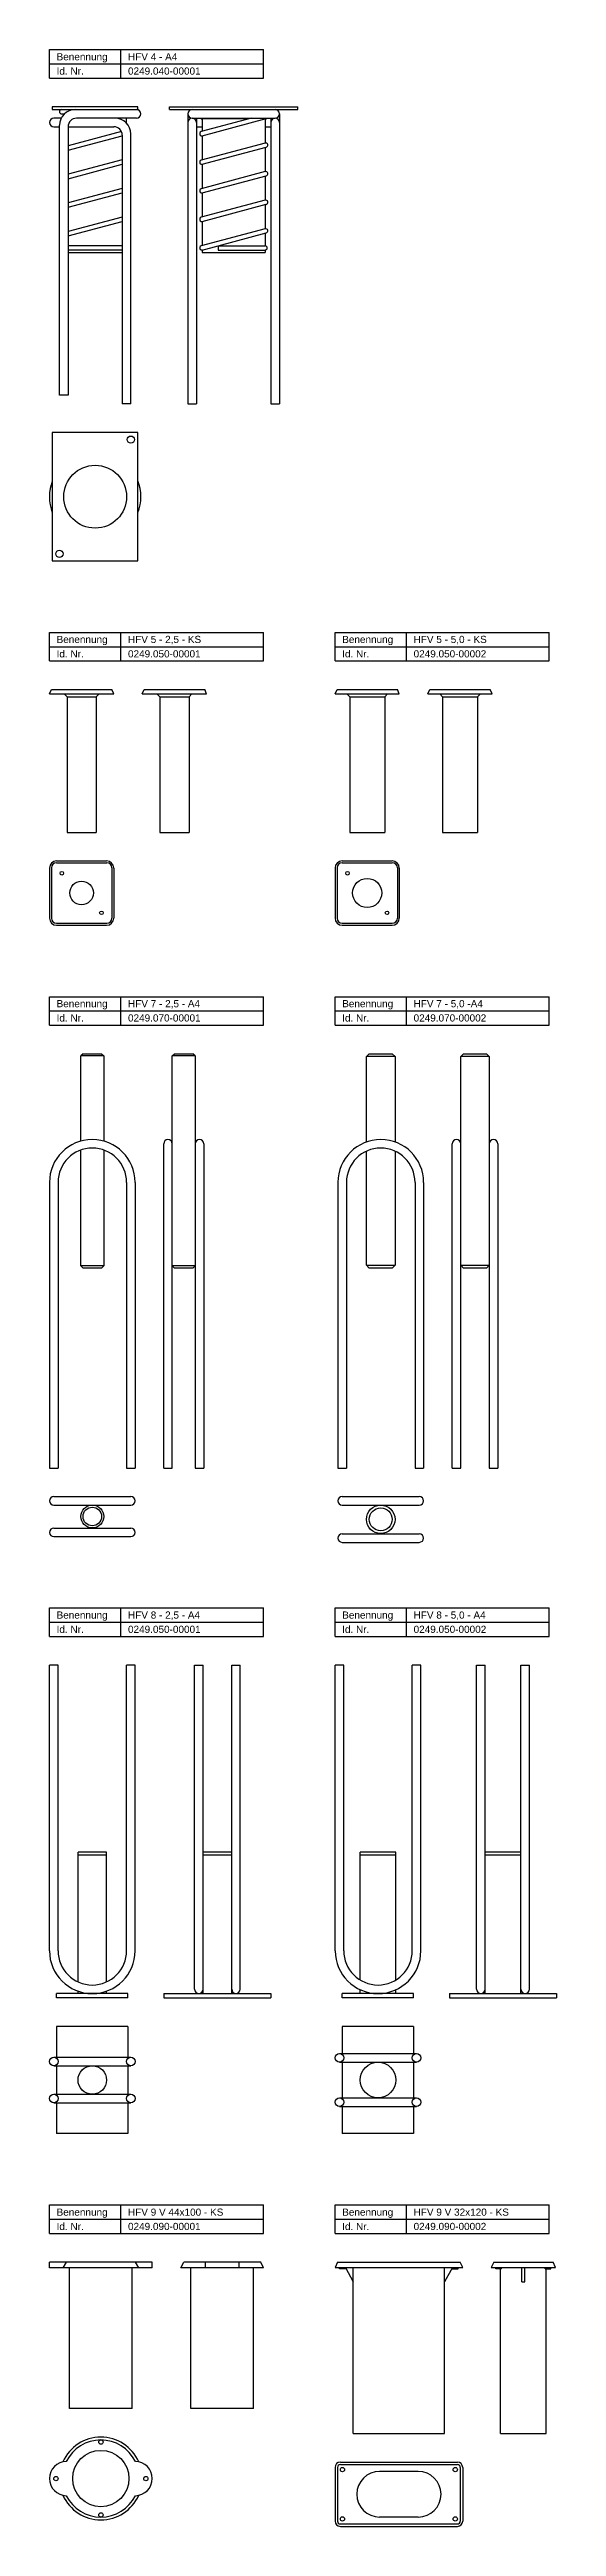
# Model space of a CAD drawing. Header units: millimetres. Extents: x 77 to 507, y 249 to 2936.
# Drawn here: x 77 to 432, y 249 to 1983 of the extents above; entities that cross this region are included whole.
import ezdxf

# ---------------------------------------------------------------- set-up
doc = ezdxf.new("R2010")
doc.units = ezdxf.units.MM
doc.header["$LTSCALE"] = 15
doc.layers.add('HALFEN', color=2, linetype='CONTINUOUS')
doc.styles.add('ARIAL50', font='ARIAL.TTF', dxfattribs={"height": 5})

msp = doc.modelspace()

# ---------------------------------------------------------------- linework, layer by layer
at = {"layer": 'HALFEN'}
for p, q in [((77.2, 1983.2), (227.2, 1983.2)), ((77.2, 1963.2), (77.2, 1983.2)), ((127.2, 1963.2), (127.2, 1983.2)), ((227.2, 1963.2), (227.2, 1983.2)), ((77.2, 1973.2), (227.2, 1973.2)), ((77.2, 1963.2), (227.2, 1963.2)), ((139.2, 1943.2), (79.2, 1943.2)), ((79.2, 1943.2), (79.2, 1941.2)), ((139.2, 1941.2), (139.2, 1943.2)), ((161.2, 1941.2), (161.2, 1943.2)), ((161.2, 1943.2), (251.2, 1943.2)), ((251.2, 1941.2), (251.2, 1943.2)), ((79.2, 1941.2), (139.2, 1941.2)), ((85.5, 1935.2), (80.2, 1935.2)), ((80.2, 1929.2), (84.2, 1929.2)), ((84.2, 1741.2), (84.2, 1930.2)), ((85.7, 1941.2), (132.7, 1941.2)), ((85.7, 1941.2), (85.7, 1941.2)), ((85.7, 1938.2), (85.7, 1938.2)), ((85.7, 1938.2), (87.7, 1938.2)), ((90.2, 1929.2), (90.2, 1741.2)), ((90.2, 1929.2), (122.2, 1929.2)), ((127.6, 1925.9), (90.2, 1915.9)), ((138.2, 1935.2), (96.2, 1935.2)), ((131.2, 1931.8), (131.2, 1935.2)), ((132.7, 1941.2), (132.7, 1941.2)), ((161.2, 1941.2), (251.2, 1941.2)), ((174.2, 1938.2), (174.2, 1735.2)), ((177.2, 1935.2), (235.2, 1935.2)), ((180.2, 1935.2), (180.2, 1735.2)), ((180.2, 1929.2), (184.2, 1929.2)), ((218.7, 1935.2), (183.5, 1925.8)), ((184.2, 1922.9), (229, 1934.9)), ((216.6, 1934.7), (184.2, 1934.7)), ((184.2, 1934.7), (184.2, 1926)), ((216.6, 1934.7), (216.6, 1935.2)), ((228.2, 1934.7), (228.2, 1917.8)), ((228.2, 1929.2), (232.2, 1929.2)), ((232.2, 1935.2), (232.2, 1735.2)), ((238.2, 1938.2), (238.2, 1735.2)), ((90.2, 1912.8), (128.2, 1922.9)), ((128.2, 1923.2), (128.2, 1735.2)), ((134.2, 1735.2), (134.2, 1924.2)), ((228.2, 1917.8), (183.5, 1905.8)), ((184.2, 1922.9), (184.2, 1906)), ((184.2, 1902.9), (229, 1914.9)), ((228.2, 1914.7), (228.2, 1897.8)), ((128.2, 1906), (90.2, 1895.9)), ((90.2, 1892.8), (128.2, 1902.9)), ((228.2, 1897.8), (183.5, 1885.8)), ((184.2, 1902.9), (184.2, 1886)), ((184.2, 1882.9), (229, 1894.9)), ((228.2, 1894.7), (228.2, 1877.8)), ((128.2, 1886), (90.2, 1875.9)), ((90.2, 1872.8), (128.2, 1882.9)), ((228.2, 1877.8), (183.5, 1865.8)), ((184.2, 1882.9), (184.2, 1866)), ((184.2, 1862.9), (229, 1874.9)), ((228.2, 1874.7), (228.2, 1857.8)), ((128.2, 1866), (90.2, 1855.9)), ((90.2, 1852.8), (128.2, 1862.9)), ((228.2, 1857.8), (183.5, 1845.8)), ((184.2, 1862.9), (184.2, 1846)), ((128.2, 1845.9), (90.2, 1845.9)), ((128.2, 1842.9), (90.2, 1842.9)), ((90.2, 1841.2), (128.2, 1841.2)), ((184.2, 1842.9), (229, 1854.9)), ((184.2, 1842.9), (184.2, 1841.2)), ((184.2, 1841.2), (228.2, 1841.2)), ((195.3, 1845.9), (228.2, 1845.9)), ((195.3, 1845.9), (195.3, 1842.9)), ((195.3, 1842.9), (228.2, 1842.9)), ((228.2, 1854.7), (228.2, 1845.9)), ((228.2, 1842.9), (228.2, 1841.2)), ((90.2, 1741.2), (84.2, 1741.2)), ((134.2, 1735.2), (128.2, 1735.2)), ((174.2, 1735.2), (180.2, 1735.2)), ((232.2, 1735.2), (238.2, 1735.2)), ((77.2, 1575.2), (227.2, 1575.2)), ((77.2, 1555.2), (77.2, 1575.2)), ((77.2, 1565.2), (227.2, 1565.2)), ((127.2, 1555.2), (127.2, 1575.2)), ((227.2, 1555.2), (227.2, 1575.2)), ((277.2, 1575.2), (427.2, 1575.2)), ((277.2, 1555.2), (277.2, 1575.2)), ((277.2, 1565.2), (427.2, 1565.2)), ((327.2, 1555.2), (327.2, 1575.2)), ((427.2, 1555.2), (427.2, 1575.2)), ((77.2, 1555.2), (227.2, 1555.2)), ((277.2, 1555.2), (427.2, 1555.2)), ((77.2, 1532.2), (78.6, 1535.2)), ((77.2, 1532.2), (122.2, 1532.2)), ((78.6, 1535.2), (120.9, 1535.2)), ((89.5, 1530.2), (87.5, 1532.2)), ((89.5, 1530.2), (89.5, 1435.2)), ((89.5, 1530.2), (110, 1530.2)), ((110, 1530.2), (112, 1532.2)), ((110, 1530.2), (110, 1435.2)), ((122.2, 1532.2), (120.9, 1535.2)), ((142.2, 1532.2), (143.6, 1535.2)), ((142.2, 1532.2), (187.2, 1532.2)), ((143.6, 1535.2), (185.9, 1535.2)), ((154.5, 1530.2), (152.5, 1532.2)), ((154.5, 1530.2), (154.5, 1435.2)), ((154.5, 1530.2), (175, 1530.2)), ((175, 1530.2), (177, 1532.2)), ((175, 1530.2), (175, 1435.2)), ((187.2, 1532.2), (185.9, 1535.2)), ((277.2, 1532.2), (278.6, 1535.2)), ((277.2, 1532.2), (322.2, 1532.2)), ((278.6, 1535.2), (320.9, 1535.2)), ((287.5, 1530.2), (285.5, 1532.2)), ((287.5, 1530.2), (312, 1530.2)), ((287.5, 1530.2), (287.5, 1435.2)), ((312, 1530.2), (314, 1532.2)), ((312, 1530.2), (312, 1435.2)), ((322.2, 1532.2), (320.9, 1535.2)), ((342.2, 1532.2), (343.6, 1535.2)), ((342.2, 1532.2), (387.2, 1532.2)), ((343.6, 1535.2), (385.9, 1535.2)), ((352.5, 1530.2), (350.5, 1532.2)), ((352.5, 1530.2), (377, 1530.2)), ((352.5, 1530.2), (352.5, 1435.2)), ((377, 1530.2), (379, 1532.2)), ((377, 1530.2), (377, 1435.2)), ((387.2, 1532.2), (385.9, 1535.2)), ((89.5, 1435.2), (110, 1435.2)), ((154.5, 1435.2), (175, 1435.2)), ((287.5, 1435.2), (312, 1435.2)), ((352.5, 1435.2), (377, 1435.2)), ((77.2, 1410.2), (77.2, 1375.2)), ((78.6, 1410.3), (78.6, 1375.2)), ((82.2, 1415.2), (117.2, 1415.2)), ((82.2, 1413.9), (117.3, 1413.9)), ((120.9, 1410.3), (120.9, 1375.2)), ((122.2, 1410.2), (122.2, 1375.2)), ((277.2, 1410.2), (277.2, 1375.2)), ((278.6, 1410.3), (278.6, 1375.2)), ((282.2, 1415.2), (317.2, 1415.2)), ((282.2, 1413.9), (317.3, 1413.9)), ((320.9, 1410.3), (320.9, 1375.2)), ((322.2, 1410.2), (322.2, 1375.2)), ((82.2, 1371.6), (117.3, 1371.6)), ((82.2, 1370.2), (117.2, 1370.2)), ((282.2, 1371.6), (317.3, 1371.6)), ((282.2, 1370.2), (317.2, 1370.2)), ((77.2, 1320.2), (227.2, 1320.2)), ((77.2, 1300.2), (77.2, 1320.2)), ((127.2, 1300.2), (127.2, 1320.2)), ((227.2, 1300.2), (227.2, 1320.2)), ((277.2, 1320.2), (427.2, 1320.2)), ((277.2, 1300.2), (277.2, 1320.2)), ((327.2, 1300.2), (327.2, 1320.2)), ((427.2, 1300.2), (427.2, 1320.2)), ((77.2, 1310.2), (227.2, 1310.2)), ((277.2, 1310.2), (427.2, 1310.2)), ((77.2, 1300.2), (227.2, 1300.2)), ((277.2, 1300.2), (427.2, 1300.2)), ((100.7, 1280.2), (99.2, 1278.8)), ((115.2, 1278.8), (99.2, 1278.8)), ((99.2, 1219.2), (99.2, 1278.8)), ((100.7, 1280.2), (113.7, 1280.2)), ((113.7, 1280.2), (115.2, 1278.8)), ((115.2, 1278.8), (115.2, 1219.2)), ((163.2, 1278.8), (164.7, 1280.2)), ((163.2, 990.2), (163.2, 1278.8)), ((179.2, 1278.8), (163.2, 1278.8)), ((164.7, 1280.2), (177.7, 1280.2)), ((179.2, 1278.8), (177.7, 1280.2)), ((179.2, 1278.8), (179.2, 990.2)), ((299.2, 1278.2), (301.2, 1280.2)), ((319.2, 1278.2), (299.2, 1278.2)), ((299.2, 1218.5), (299.2, 1278.2)), ((301.2, 1280.2), (317.2, 1280.2)), ((317.2, 1280.2), (319.2, 1278.2)), ((319.2, 1278.2), (319.2, 1218.5)), ((365.2, 1278.2), (367.2, 1280.2)), ((365.2, 990.2), (365.2, 1278.2)), ((385.2, 1278.2), (365.2, 1278.2)), ((367.2, 1280.2), (383.2, 1280.2)), ((383.2, 1280.2), (385.2, 1278.2)), ((385.2, 1278.2), (385.2, 990.2)), ((157.2, 990.2), (157.2, 1217.2)), ((185.2, 1217.2), (185.2, 990.2)), ((359.2, 990.2), (359.2, 1217.2)), ((391.2, 1217.2), (391.2, 990.2)), ((99.2, 1131.8), (99.2, 1212.9)), ((115.2, 1212.9), (115.2, 1131.8)), ((299.2, 1132.2), (299.2, 1212.1)), ((319.2, 1212.1), (319.2, 1132.2)), ((77.2, 1190.2), (77.2, 990.2)), ((83.2, 1190.2), (83.2, 990.2)), ((131.2, 1190.2), (131.2, 990.2)), ((137.2, 1190.2), (137.2, 990.2)), ((279.2, 1190.2), (279.2, 990.2)), ((285.2, 1190.2), (285.2, 990.2)), ((333.2, 1190.2), (333.2, 990.2)), ((339.2, 1190.2), (339.2, 990.2)), ((115.2, 1131.8), (99.2, 1131.8)), ((100.7, 1130.2), (99.2, 1131.8)), ((113.7, 1130.2), (100.7, 1130.2)), ((115.2, 1131.8), (113.7, 1130.2)), ((179.2, 1131.8), (163.2, 1131.8)), ((163.2, 1131.8), (164.7, 1130.2)), ((177.7, 1130.2), (164.7, 1130.2)), ((177.7, 1130.2), (179.2, 1131.8)), ((299.2, 1132.2), (319.2, 1132.2)), ((301.2, 1130.2), (299.2, 1132.2)), ((317.2, 1130.2), (301.2, 1130.2)), ((319.2, 1132.2), (317.2, 1130.2)), ((365.2, 1132.2), (385.2, 1132.2)), ((367.2, 1130.2), (365.2, 1132.2)), ((383.2, 1130.2), (367.2, 1130.2)), ((385.2, 1132.2), (383.2, 1130.2)), ((77.2, 990.2), (83.2, 990.2)), ((131.2, 990.2), (137.2, 990.2)), ((157.2, 990.2), (163.2, 990.2)), ((179.2, 990.2), (185.2, 990.2)), ((279.2, 990.2), (285.2, 990.2)), ((333.2, 990.2), (339.2, 990.2)), ((359.2, 990.2), (365.2, 990.2)), ((385.2, 990.2), (391.2, 990.2)), ((80.2, 970.2), (134.2, 970.2)), ((80.2, 964.2), (134.2, 964.2)), ((282.2, 970.2), (336.2, 970.2)), ((282.2, 964.2), (336.2, 964.2)), ((80.2, 948.2), (134.2, 948.2)), ((80.2, 942.2), (134.2, 942.2)), ((282.2, 944.2), (336.2, 944.2)), ((282.2, 938.2), (336.2, 938.2)), ((77.2, 892.3), (227.2, 892.3)), ((77.2, 872.3), (77.2, 892.3)), ((127.2, 872.3), (127.2, 892.3)), ((227.2, 872.3), (227.2, 892.3)), ((277.2, 892.3), (427.2, 892.3)), ((277.2, 872.3), (277.2, 892.3)), ((327.2, 872.3), (327.2, 892.3)), ((427.2, 872.3), (427.2, 892.3)), ((77.2, 882.3), (227.2, 882.3)), ((77.2, 872.3), (227.2, 872.3)), ((277.2, 882.3), (427.2, 882.3)), ((277.2, 872.3), (427.2, 872.3)), ((77.2, 652.3), (77.2, 852.3)), ((83.2, 852.3), (77.2, 852.3)), ((83.2, 652.3), (83.2, 852.3)), ((131.2, 652.3), (131.2, 852.3)), ((137.2, 852.3), (131.2, 852.3)), ((137.2, 652.3), (137.2, 852.3)), ((178.8, 852.3), (184.8, 852.3)), ((178.8, 625.3), (178.8, 852.3)), ((184.8, 622.3), (184.8, 852.3)), ((204.8, 622.3), (204.8, 852.3)), ((204.8, 852.3), (210.8, 852.3)), ((210.8, 625.3), (210.8, 852.3)), ((277.2, 652.3), (277.2, 852.3)), ((283.3, 852.3), (277.2, 852.3)), ((283.3, 652.3), (283.3, 852.3)), ((331.3, 652.3), (331.3, 852.3)), ((337.3, 852.3), (331.3, 852.3)), ((337.3, 652.3), (337.3, 852.3)), ((376.3, 625.3), (376.3, 852.3)), ((376.3, 852.3), (382.3, 852.3)), ((382.3, 622.3), (382.3, 852.3)), ((407.3, 622.3), (407.3, 852.3)), ((407.3, 852.3), (413.3, 852.3)), ((413.3, 625.3), (413.3, 852.3)), ((117.2, 721.3), (97.3, 721.3)), ((97.3, 630.4), (97.3, 721.3)), ((117.2, 719.3), (97.3, 719.3)), ((117.2, 630.4), (117.2, 721.3)), ((204.8, 721.3), (184.8, 721.3)), ((204.8, 719.3), (184.8, 719.3)), ((294.8, 631.8), (294.8, 721.3)), ((319.8, 721.3), (294.8, 721.3)), ((319.8, 719.3), (294.8, 719.3)), ((319.8, 631.8), (319.8, 721.3)), ((407.3, 721.3), (382.3, 721.3)), ((407.3, 719.3), (382.3, 719.3)), ((294.8, 622.3), (294.8, 625)), ((319.8, 622.3), (319.8, 625)), ((132.2, 622.3), (82.2, 622.3)), ((82.2, 619.3), (82.2, 622.3)), ((132.2, 619.3), (82.2, 619.3)), ((97.3, 622.3), (97.3, 624)), ((117.2, 622.3), (117.2, 624)), ((132.2, 619.3), (132.2, 622.3)), ((157.2, 622.3), (157.2, 619.3)), ((157.2, 622.3), (232.2, 622.3)), ((157.2, 619.3), (232.2, 619.3)), ((232.2, 622.3), (232.2, 619.3)), ((332.2, 622.3), (282.2, 622.3)), ((282.2, 619.3), (282.2, 622.3)), ((332.2, 619.3), (282.2, 619.3)), ((332.2, 619.3), (332.2, 622.3)), ((357.3, 622.3), (432.3, 622.3)), ((357.3, 622.3), (357.3, 619.3)), ((357.3, 619.3), (432.3, 619.3)), ((432.3, 622.3), (432.3, 619.3)), ((82.2, 599.3), (82.2, 577.8)), ((132.2, 599.3), (82.2, 599.3)), ((132.2, 599.3), (132.2, 577.8)), ((332.2, 599.3), (282.2, 599.3)), ((282.2, 599.3), (282.2, 580.3)), ((332.2, 599.3), (332.2, 580.3)), ((80.2, 577.8), (134.2, 577.8)), ((280.3, 580.3), (334.3, 580.3)), ((280.3, 574.3), (334.3, 574.3)), ((282.2, 574.3), (282.2, 549.3)), ((332.2, 574.3), (332.2, 549.3)), ((80.2, 571.8), (134.2, 571.8)), ((82.2, 571.8), (82.2, 551.8)), ((132.2, 571.8), (132.2, 551.8)), ((80.2, 551.8), (134.2, 551.8)), ((80.2, 545.8), (134.2, 545.8)), ((82.2, 545.8), (82.2, 524.3)), ((132.2, 545.8), (132.2, 524.3)), ((280.3, 549.3), (334.3, 549.3)), ((280.3, 543.3), (334.3, 543.3)), ((282.2, 543.3), (282.2, 524.3)), ((332.2, 543.3), (332.2, 524.3)), ((132.2, 524.3), (82.2, 524.3)), ((332.2, 524.3), (282.2, 524.3)), ((77.2, 474.3), (227.2, 474.3)), ((77.2, 454.3), (77.2, 474.3)), ((127.2, 454.3), (127.2, 474.3)), ((227.2, 454.3), (227.2, 474.3)), ((277.2, 474.3), (427.2, 474.3)), ((277.2, 454.3), (277.2, 474.3)), ((327.2, 454.3), (327.2, 474.3)), ((427.2, 454.3), (427.2, 474.3)), ((77.2, 464.3), (227.2, 464.3)), ((77.2, 454.3), (227.2, 454.3)), ((277.2, 464.3), (427.2, 464.3)), ((277.2, 454.3), (427.2, 454.3)), ((149.2, 434.3), (77.2, 434.3)), ((77.2, 430.3), (77.2, 434.3)), ((86.7, 430.3), (89.1, 434.3)), ((139.8, 430.3), (137.4, 434.3)), ((149.2, 430.3), (149.2, 434.3)), ((169.2, 430.3), (171.2, 434.3)), ((225.2, 434.3), (171.2, 434.3)), ((186.5, 430.3), (186.5, 434.3)), ((210, 430.3), (210, 434.3)), ((227.2, 430.3), (225.2, 434.3)), ((278.9, 434.3), (277.2, 430.5)), ((278.9, 434.3), (364.9, 434.3)), ((366.6, 430.5), (364.9, 434.3)), ((388.3, 434.3), (386.6, 430.5)), ((388.3, 434.3), (429.9, 434.3)), ((431.6, 430.5), (429.9, 434.3)), ((149.2, 430.3), (77.2, 430.3)), ((91.2, 331.8), (91.2, 430.3)), ((135.2, 331.8), (135.2, 430.3)), ((227.2, 430.3), (169.2, 430.3)), ((176.2, 331.8), (176.2, 430.3)), ((220.2, 331.8), (220.2, 430.3)), ((277.2, 430.5), (366.6, 430.5)), ((280.4, 429.5), (280.4, 430.5)), ((284.4, 429.5), (280.4, 429.5)), ((284.4, 430.5), (289.9, 420.5)), ((284.4, 429.5), (284.4, 430.5)), ((289.9, 314.3), (289.9, 430.5)), ((353.9, 314.3), (353.9, 430.5)), ((359.4, 430.5), (353.9, 420.5)), ((359.4, 429.5), (359.4, 430.5)), ((359.4, 429.5), (363.4, 429.5)), ((363.4, 429.5), (363.4, 430.5)), ((386.6, 430.5), (431.6, 430.5)), ((389.8, 429.5), (389.8, 430.5)), ((393.8, 429.5), (389.8, 429.5)), ((393.1, 314.3), (393.1, 429.5)), ((393.8, 429.5), (393.8, 430.5)), ((408.1, 420.5), (408.1, 430.5)), ((408.1, 420.5), (410.1, 420.5)), ((410.1, 420.5), (410.1, 430.5)), ((424.4, 429.5), (424.4, 430.5)), ((424.4, 429.5), (428.4, 429.5)), ((425.1, 314.3), (425.1, 429.5)), ((428.4, 429.5), (428.4, 430.5)), ((135.2, 331.8), (91.2, 331.8)), ((220.2, 331.8), (176.2, 331.8)), ((289.9, 314.3), (353.9, 314.3)), ((393.1, 314.3), (425.1, 314.3)), ((277.2, 290.6), (277.2, 253)), ((278.9, 290.6), (278.9, 253)), ((280.9, 294.3), (362.9, 294.3)), ((280.9, 292.6), (362.9, 292.6)), ((335.4, 287.8), (308.4, 287.8)), ((364.9, 290.6), (364.9, 253)), ((366.6, 290.6), (366.6, 253)), ((280.9, 251), (362.9, 251)), ((280.9, 249.3), (362.9, 249.3)), ((335.4, 255.8), (308.4, 255.8))]:
    msp.add_line(p, q, dxfattribs=at)
msp.add_lwpolyline([(139.2, 1715.2), (79.2, 1715.2), (79.2, 1625.2), (139.2, 1625.2)], close=True, dxfattribs=at)
for centre, radius in [((134.2, 1710.2), 2.5), ((109.2, 1670.2), 22), ((84.2, 1630.2), 2.5), ((85.9, 1406.6), 1.25), ((285.9, 1406.6), 1.25), ((99.7, 1392.8), 8.25), ((299.7, 1392.8), 10.2), ((113.6, 1378.9), 1.25), ((313.6, 1378.9), 1.25), ((107.2, 956.3), 8), ((107.2, 956.3), 6.5), ((309.2, 954.3), 10), ((309.2, 954.3), 8), ((80.2, 574.8), 3), ((134.2, 574.8), 3), ((280.3, 577.3), 3), ((307.3, 561.8), 12.5), ((334.3, 577.3), 3), ((107.2, 561.8), 10), ((80.2, 548.8), 3), ((134.2, 548.8), 3), ((280.3, 546.3), 3), ((334.3, 546.3), 3), ((113.2, 282.8), 19.7), ((113.2, 308.3), 1.5), ((81.7, 282.8), 1.5), ((144.7, 282.8), 1.5), ((282.4, 289.1), 1.5), ((361.4, 289.1), 1.5), ((113.2, 257.3), 1.5), ((282.4, 254.5), 1.5), ((361.4, 254.5), 1.5)]:
    msp.add_circle(centre, radius, dxfattribs=at)
for centre, radius, start, end in [((80.2, 1932.2), 3, 90, 270), ((95.2, 1930.2), 11, 90, 180), ((85.7, 1939.7), 1.5, 90, 270), ((96.2, 1929.2), 6, 90, 180), ((122.2, 1923.2), 6, 0, 90), ((123.2, 1924.2), 11, 0, 90), ((138.2, 1938.2), 3, 270, 90), ((177.2, 1938.2), 3, 90, 270), ((177.2, 1932.2), 3, 0, 180), ((183.9, 1924.4), 1.5, 104.9748, 284.9748), ((184.2, 1936.2), 1.55, 219.8, 270), ((228.6, 1936.3), 1.5, 284.9748, 312.9686), ((235.2, 1932.2), 3, 0, 180), ((235.2, 1938.2), 3, 270, 90), ((228.6, 1916.3), 1.5, 284.9748, 104.9748), ((183.9, 1904.4), 1.5, 104.9748, 284.9748), ((228.6, 1896.3), 1.5, 284.9748, 104.9748), ((183.9, 1884.4), 1.5, 104.9748, 284.9748), ((228.6, 1876.3), 1.5, 284.9748, 104.9748), ((183.9, 1864.4), 1.5, 104.9748, 284.9748), ((228.6, 1856.3), 1.5, 284.9748, 104.9748), ((183.9, 1844.4), 1.5, 104.9748, 284.9748), ((228.2, 1844.4), 1.47, 270, 90), ((109.2, 1670.2), 32, 159.6359, 200.3641), ((109.2, 1670.2), 32, 339.6359, 20.3641), ((82.2, 1410.2), 5, 90, 180), ((82.2, 1410.3), 3.6, 90, 180), ((117.2, 1410.2), 5, 0, 90), ((117.3, 1410.3), 3.6, 360, 90), ((282.2, 1410.2), 5, 90, 180), ((282.2, 1410.3), 3.6, 90, 180), ((317.2, 1410.2), 5, 0, 90), ((317.3, 1410.3), 3.6, 360, 90), ((82.2, 1375.2), 5, 180, 270), ((82.2, 1375.2), 3.6, 180, 270), ((117.2, 1375.2), 5, 270, 0), ((117.3, 1375.2), 3.6, 270, 360), ((282.2, 1375.2), 5, 180, 270), ((282.2, 1375.2), 3.6, 180, 270), ((317.2, 1375.2), 5, 270, 0), ((317.3, 1375.2), 3.6, 270, 360), ((107.2, 1190.2), 30, 0, 180), ((107.2, 1190.2), 24, 0, 180), ((160.2, 1217.2), 3, 0, 180), ((182.2, 1217.2), 3, 0, 180), ((309.2, 1190.2), 30, 0, 180), ((309.2, 1190.2), 24, 0, 180), ((362.2, 1217.2), 3, 0, 180), ((388.2, 1217.2), 3, 0, 180), ((80.2, 967.2), 3, 90, 270), ((134.2, 967.2), 3, 270, 90), ((282.2, 967.2), 3, 90, 270), ((336.2, 967.2), 3, 270, 90), ((80.2, 945.2), 3, 90, 270), ((134.2, 945.2), 3, 270, 90), ((282.2, 941.2), 3, 90, 270), ((336.2, 941.2), 3, 270, 90), ((107.2, 652.3), 30, 180, 0), ((107.2, 652.3), 24, 180, 0), ((307.3, 652.3), 30, 180, 0), ((307.3, 652.3), 24, 180, 0), ((181.8, 625.3), 3, 180, 0), ((207.8, 625.3), 3, 180, 0), ((379.3, 625.3), 3, 180, 0), ((410.3, 625.3), 3, 180, 0), ((113.2, 282.8), 29, 23.8636, 156.1364), ((113.2, 282.8), 27, 26.3843, 153.6157), ((89.2, 282.8), 12, 90.8953, 269.1047), ((137.2, 282.8), 12, 270.8953, 89.1047), ((280.9, 290.6), 3.7, 90, 180), ((280.9, 290.6), 2, 90, 180), ((308.4, 271.8), 16, 90, 270), ((335.4, 271.8), 16, 270, 90), ((362.9, 290.6), 3.7, 360, 90), ((362.9, 290.6), 2, 0, 90), ((113.2, 282.8), 29, 203.8636, 336.1364), ((113.2, 282.8), 27, 206.3843, 333.6157), ((280.9, 253), 3.7, 180, 270), ((280.9, 253), 2, 180, 270), ((362.9, 253), 2, 270, 0), ((362.9, 253), 3.7, 270, 360)]:
    msp.add_arc(centre, radius, start, end, dxfattribs=at)

# ---------------------------------------------------------------- texts
at = {"layer": 'HALFEN', "style": 'ARIAL50'}
for s, p in [('Benennung', (82.2, 1975.7)), ('HFV 4 - A4', (132.2, 1975.7)), ('Id. Nr.', (82.2, 1965.7)), ('0249.040-00001', (132.2, 1965.7)), ('Benennung', (82.2, 1567.8)), ('Id. Nr.', (82.2, 1557.7)), ('0249.050-00001', (132.2, 1557.7)), ('HFV 5 - 2,5 - KS', (132.2, 1567.8)), ('Benennung', (282.2, 1567.8)), ('Id. Nr.', (282.2, 1557.7)), ('0249.050-00002', (332.2, 1557.7)), ('HFV 5 - 5,0 - KS', (332.2, 1567.8)), ('Benennung', (82.2, 1312.8)), ('Id. Nr.', (82.2, 1302.8)), ('0249.070-00001', (132.2, 1302.8)), ('HFV 7 - 2,5 - A4', (132.2, 1312.8)), ('Benennung', (282.2, 1312.8)), ('Id. Nr.', (282.2, 1302.8)), ('0249.070-00002', (332.2, 1302.8)), ('HFV 7 - 5,0 -A4', (332.2, 1312.8)), ('Benennung', (82.2, 884.8)), ('HFV 8 - 2,5 - A4', (132.2, 884.8)), ('Benennung', (282.2, 884.8)), ('HFV 8 - 5,0 - A4', (332.2, 884.8)), ('Id. Nr.', (82.2, 874.8)), ('0249.050-00001', (132.2, 874.8)), ('Id. Nr.', (282.2, 874.8)), ('0249.050-00002', (332.2, 874.8)), ('Benennung', (82.2, 466.8)), ('HFV 9 V 44x100 - KS', (132.2, 466.8)), ('Benennung', (282.2, 466.8)), ('HFV 9 V 32x120 - KS', (332.2, 466.8)), ('Id. Nr.', (82.2, 456.8)), ('0249.090-00001', (132.2, 456.8)), ('Id. Nr.', (282.2, 456.8)), ('0249.090-00002', (332.2, 456.8))]:
    msp.add_text(s, height=5, dxfattribs=at).set_placement(p)

doc.saveas('drawing.dxf')
